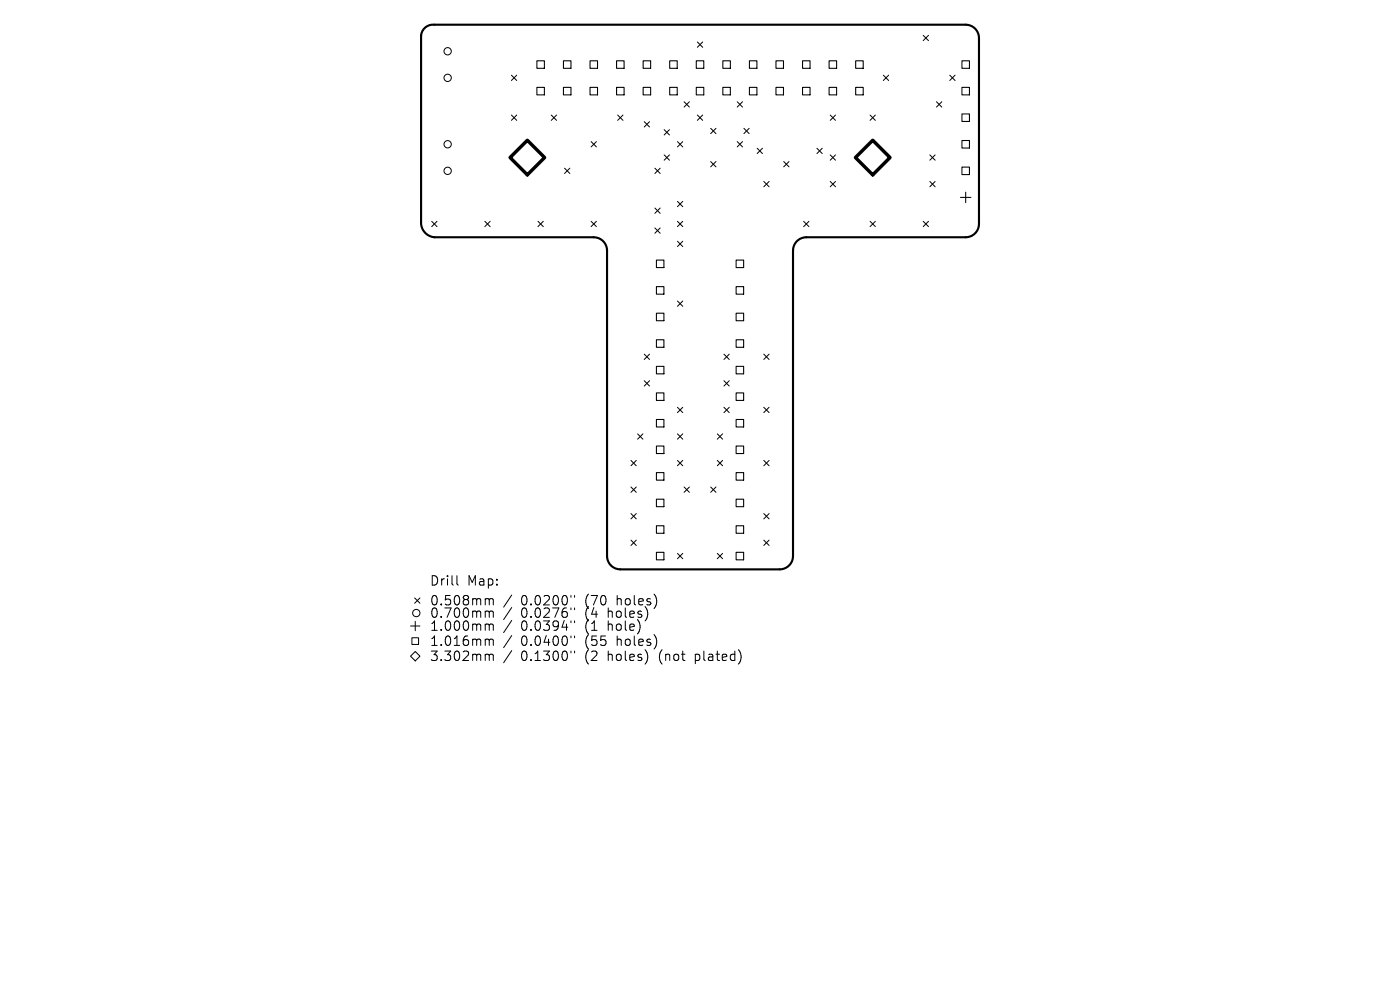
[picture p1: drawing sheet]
<svg xmlns="http://www.w3.org/2000/svg" width="297mm" height="210mm" viewBox="0 0 297 210" stroke-linecap="round" stroke-linejoin="round" font-family="sans-serif">
<defs><g id="words">
<g font-size="2.8">
<text x="91.1" y="124.5">Drill</text>
<text x="99.1" y="124.5">Map:</text>
<text x="91.1" y="128.7">0.508mm</text>
<text x="91.1" y="131.3">0.700mm</text>
<text x="110.5" y="128.7">0.0200&quot;</text>
<text x="110.5" y="131.3">0.0276&quot;</text>
<text x="124.3" y="128.7">(70</text>
<text x="124.3" y="131.3">(4</text>
<text x="129.2" y="131.3">holes)</text>
<text x="131.1" y="128.7">holes)</text>
<text x="91.1" y="134.1">1.000mm</text>
<text x="91.1" y="137.3">1.016mm</text>
<text x="110.5" y="134.1">0.0394&quot;</text>
<text x="110.5" y="137.3">0.0400&quot;</text>
<text x="124.3" y="134.1">(1</text>
<text x="124.3" y="137.3">(55</text>
<text x="129.2" y="134.1">hole)</text>
<text x="131.1" y="137.3">holes)</text>
<text x="91.1" y="140.5">3.302mm</text>
<text x="110.5" y="140.5">0.1300&quot;</text>
<text x="124.3" y="140.5">(2</text>
<text x="129.2" y="140.5">holes)</text>
<text x="140.3" y="140.5">(not</text>
<text x="148.1" y="140.5">plated)</text>
</g>
</g></defs>
<path d="M90.2 5.8a2.55 2.55 0 0 1 1.9-.6h112.8a2.82 2.82 0 0 1 2.8 2.9v39.4a2.82 2.82 0 0 1-2.8 2.8h-33.8a2.82 2.82 0 0 0-2.9 2.8v64.9a2.82 2.82 0 0 1-2.8 2.8h-33.8a2.82 2.82 0 0 1-2.8-2.8v-64.9a2.82 2.82 0 0 0-2.8-2.8h-33.9a3.1 3.1 0 0 1-2.8-3.4v-39.4a2.55 2.55 0 0 1 .9-1.7z" fill="none" stroke="#000" stroke-width=".45"/>
<g fill="none" stroke="#000" stroke-width=".21">
<path d="M108.5 15.9l1.1 1.2M109.6 15.9l-1.1 1.2M147.9 8.9l1.2 1.1M149.1 8.9l-1.2 1.1M187.4 15.9l1.1 1.2M188.5 15.9l-1.1 1.2M195.8 7.5l1.2 1.1M197 7.5l-1.2 1.1M201.5 15.9l1.1 1.2M202.6 15.9l-1.1 1.2M108.5 24.4l1.1 1.1M109.6 24.4l-1.1 1.1"/>
<path d="M116.9 24.4l1.2 1.1M118.1 24.4l-1.2 1.1M119.8 35.7l1.1 1.1M120.9 35.7l-1.1 1.1M125.4 30l1.1 1.2M126.5 30l-1.1 1.2M131 24.4l1.2 1.1M132.2 24.4l-1.2 1.1M136.7 25.8l1.1 1.1M137.8 25.8l-1.1 1.1M138.9 35.7l1.2 1.1M140.1 35.7l-1.2 1.1"/>
<path d="M140.9 27.5l1.1 1.1M140.9 32.9l1.1 1.1M142 27.5l-1.1 1.1M142 32.9l-1.1 1.1M143.7 30l1.1 1.2M144.8 30l-1.1 1.2M145.1 21.6l1.2 1.1M146.3 21.6l-1.2 1.1M147.9 24.4l1.2 1.1M149.1 24.4l-1.2 1.1M150.8 27.2l1.1 1.1M150.8 34.3l1.1 1.1"/>
<path d="M151.9 27.2l-1.1 1.1M151.9 34.3l-1.1 1.1M156.4 21.6l1.1 1.1M156.4 30l1.1 1.2M157.5 30l-1.1 1.2M157.5 21.6l-1.1 1.1M157.8 27.2l1.1 1.1M158.9 27.2l-1.1 1.1M160.6 31.4l1.2 1.2M161.8 31.4l-1.2 1.2M162 38.5l1.2 1.1M163.2 38.5l-1.2 1.1"/>
<path d="M166.3 34.3l1.1 1.1M167.4 34.3l-1.1 1.1M173.3 31.4l1.1 1.2M174.4 31.4l-1.1 1.2M176.1 24.4l1.2 1.1M176.1 32.9l1.2 1.1M176.1 38.5l1.2 1.1M177.3 24.4l-1.2 1.1M177.3 32.9l-1.2 1.1M177.3 38.5l-1.2 1.1M184.6 24.4l1.1 1.1M185.7 24.4l-1.1 1.1"/>
<path d="M197.3 32.9l1.1 1.1M197.3 38.5l1.1 1.1M198.4 32.9l-1.1 1.1M198.4 38.5l-1.1 1.1M198.7 21.6l1.1 1.1M199.8 21.6l-1.1 1.1M91.6 46.9l1.1 1.2M92.7 46.9l-1.1 1.2M102.9 46.9l1.1 1.2M104 46.9l-1.1 1.2M114.1 46.9l1.2 1.2M115.3 46.9l-1.2 1.2"/>
<path d="M125.4 46.9l1.1 1.2M126.5 46.9l-1.1 1.2M138.9 44.1l1.2 1.2M138.9 48.4l1.2 1.1M140.1 44.1l-1.2 1.2M140.1 48.4l-1.2 1.1M143.7 42.7l1.1 1.1M143.7 46.9l1.1 1.2M143.7 51.2l1.1 1.1M144.8 42.7l-1.1 1.1M144.8 46.9l-1.1 1.2M144.8 51.2l-1.1 1.1"/>
<path d="M170.5 46.9l1.1 1.2M171.6 46.9l-1.1 1.2M184.6 46.9l1.1 1.2M185.7 46.9l-1.1 1.2M195.8 46.9l1.2 1.2M197 46.9l-1.2 1.2M136.7 75.1l1.1 1.2M137.8 75.1l-1.1 1.2M143.7 63.9l1.1 1.1M144.8 63.9l-1.1 1.1M153.6 75.1l1.1 1.2M154.7 75.1l-1.1 1.2"/>
<path d="M162 75.1l1.2 1.2M163.2 75.1l-1.2 1.2M133.9 97.7l1.1 1.1M135 97.7l-1.1 1.1M135.3 92l1.1 1.2M136.4 92l-1.1 1.2M136.7 80.8l1.1 1.1M137.8 80.8l-1.1 1.1M143.7 86.4l1.1 1.1M143.7 92l1.1 1.2M143.7 97.7l1.1 1.1M144.8 86.4l-1.1 1.1"/>
<path d="M144.8 92l-1.1 1.2M144.8 97.7l-1.1 1.1M152.2 92l1.1 1.2M152.2 97.7l1.1 1.1M153.3 92l-1.1 1.2M153.3 97.7l-1.1 1.1M153.6 80.8l1.1 1.1M153.6 86.4l1.1 1.1M154.7 80.8l-1.1 1.1M154.7 86.4l-1.1 1.1M162 86.4l1.2 1.1M162 97.7l1.2 1.1"/>
<path d="M163.2 86.4l-1.2 1.1M163.2 97.7l-1.2 1.1M133.9 103.3l1.1 1.1M133.9 108.9l1.1 1.2M133.9 114.6l1.1 1.1M135 103.3l-1.1 1.1M135 108.9l-1.1 1.2M135 114.6l-1.1 1.1M143.7 117.4l1.1 1.1M144.8 117.4l-1.1 1.1M145.1 103.3l1.2 1.1M146.3 103.3l-1.2 1.1"/>
<path d="M150.8 103.3l1.1 1.1M151.9 103.3l-1.1 1.1M152.2 117.4l1.1 1.1M153.3 117.4l-1.1 1.1M162 114.6l1.2 1.1M162 108.9l1.2 1.2M163.2 108.9l-1.2 1.2M163.2 114.6l-1.2 1.1M87.1 139.2l1-1 1 1-1 1zM87.1 132.8h2M87.4 135.3h1.4v1.4h-1.4zM88 126.8l1.1 1.2"/>
<path d="M88.1 131.8v2M89.1 126.8l-1.1 1.2M96.9 122.1v1.7l.3 .3M103.2 127l.5 .1 .1 .2M103.2 129.6l.5 .1 .1 .2M103.2 132.4l.5 .1 .1 .2M103.2 135.6l.5 .1 .1 .2M103.2 138.8l.5 .1 .1 .2M103.8 127.3l.3-.3 .5 .1 .1 1.2M103.8 127.3v1M103.8 129.9v1.1M103.8 132.7v1"/>
<path d="M103.8 135.9v1M103.8 139.1v1M103.8 129.9l.3-.3 .5 .1 .1 1.3M103.8 132.7l.3-.3 .5 .1 .1 1.2M103.8 135.9l.3-.3 .5 .1 .1 1.2M103.8 139.1l.3-.3 .5 .1 .1 1.2M108.6 126.2l-1.8 2.6M108.6 128.9l-1.8 2.5M108.6 131.6l-1.8 2.6M108.6 134.8l-1.8 2.6M108.6 138l-1.8 2.6M121.1 126.3v.4"/>
<path d="M121.1 129v.3M121.1 131.7v.4M121.1 134.9v.4M121.1 138.1v.4M121.9 126.3v.4M121.9 129v.3M121.9 131.7v.4M121.9 134.9v.4M121.9 138.1v.4"/>
<circle cx="95" cy="10.9" r=".78"/>
<circle cx="95" cy="16.5" r=".78"/>
<circle cx="95" cy="36.2" r=".78"/>
<circle cx="95" cy="30.6" r=".78"/>
<circle cx="88.3" cy="130" r=".78"/>
</g>
<path d="M203.8 41.9h2.2M204.9 40.8v2.2" fill="none" stroke="#000" stroke-width=".22"/>
<g fill="none" stroke="#000" stroke-width=".23">
<path d="M113.9 12.9h1.6v1.6h-1.6zM113.9 18.5h1.6v1.6h-1.6zM119.5 12.9h1.6v1.6h-1.6zM119.5 18.5h1.6v1.6h-1.6zM125.2 12.9h1.6v1.6h-1.6zM125.2 18.5h1.6v1.6h-1.6zM130.8 12.9h1.6v1.6h-1.6zM130.8 18.5h1.6v1.6h-1.6zM136.4 12.9h1.6v1.6h-1.6zM136.4 18.5h1.6v1.6h-1.6zM142.1 12.9h1.6v1.6h-1.6zM142.1 18.5h1.6v1.6h-1.6z"/>
<path d="M147.7 12.9h1.6v1.6h-1.6zM147.7 18.5h1.6v1.6h-1.6zM153.3 12.9h1.6v1.6h-1.6zM153.3 18.5h1.6v1.6h-1.6zM159 12.9h1.6v1.6h-1.6zM159 18.5h1.6v1.6h-1.6zM164.6 12.9h1.6v1.6h-1.6zM164.6 18.5h1.6v1.6h-1.6zM170.3 12.9h1.5v1.6h-1.5zM170.3 18.5h1.5v1.6h-1.5zM175.9 12.9h1.6v1.6h-1.6zM175.9 18.5h1.6v1.6h-1.6z"/>
<path d="M181.5 12.9h1.6v1.6h-1.6zM181.5 18.5h1.6v1.6h-1.6zM204.1 12.9h1.6v1.6h-1.6zM204.1 18.5h1.6v1.6h-1.6zM204.1 24.2h1.6v1.6h-1.6zM204.1 29.8h1.6v1.6h-1.6zM204.1 35.4h1.6v1.6h-1.6zM139.3 55.2h1.6v1.6h-1.6zM156.2 55.2h1.6v1.6h-1.6zM139.3 60.8h1.6v1.6h-1.6zM139.3 66.4h1.6v1.6h-1.6zM139.3 72.1h1.6v1.6h-1.6z"/>
<path d="M139.3 77.7h1.6v1.6h-1.6zM156.2 60.8h1.6v1.6h-1.6zM156.2 66.4h1.6v1.6h-1.6zM156.2 72.1h1.6v1.6h-1.6zM156.2 77.7h1.6v1.6h-1.6zM139.3 83.3h1.6v1.6h-1.6zM139.3 89h1.6v1.6h-1.6zM139.3 94.6h1.6v1.6h-1.6zM156.2 83.3h1.6v1.6h-1.6zM156.2 89h1.6v1.6h-1.6zM156.2 94.6h1.6v1.6h-1.6zM139.3 100.3h1.6v1.5h-1.6z"/>
<path d="M139.3 105.9h1.6v1.6h-1.6zM139.3 111.5h1.6v1.6h-1.6zM139.3 117.2h1.6v1.6h-1.6zM156.2 100.3h1.6v1.5h-1.6zM156.2 105.9h1.6v1.6h-1.6zM156.2 111.5h1.6v1.6h-1.6zM156.2 117.2h1.6v1.6h-1.6z"/>
</g>
<path d="M108.2 33.4l3.7-3.6 3.6 3.6-3.6 3.7zM181.5 33.4l3.6-3.6 3.7 3.6-3.7 3.7z" fill="none" stroke="#000" stroke-width=".73"/>
<use href="#words"/>
</svg>
